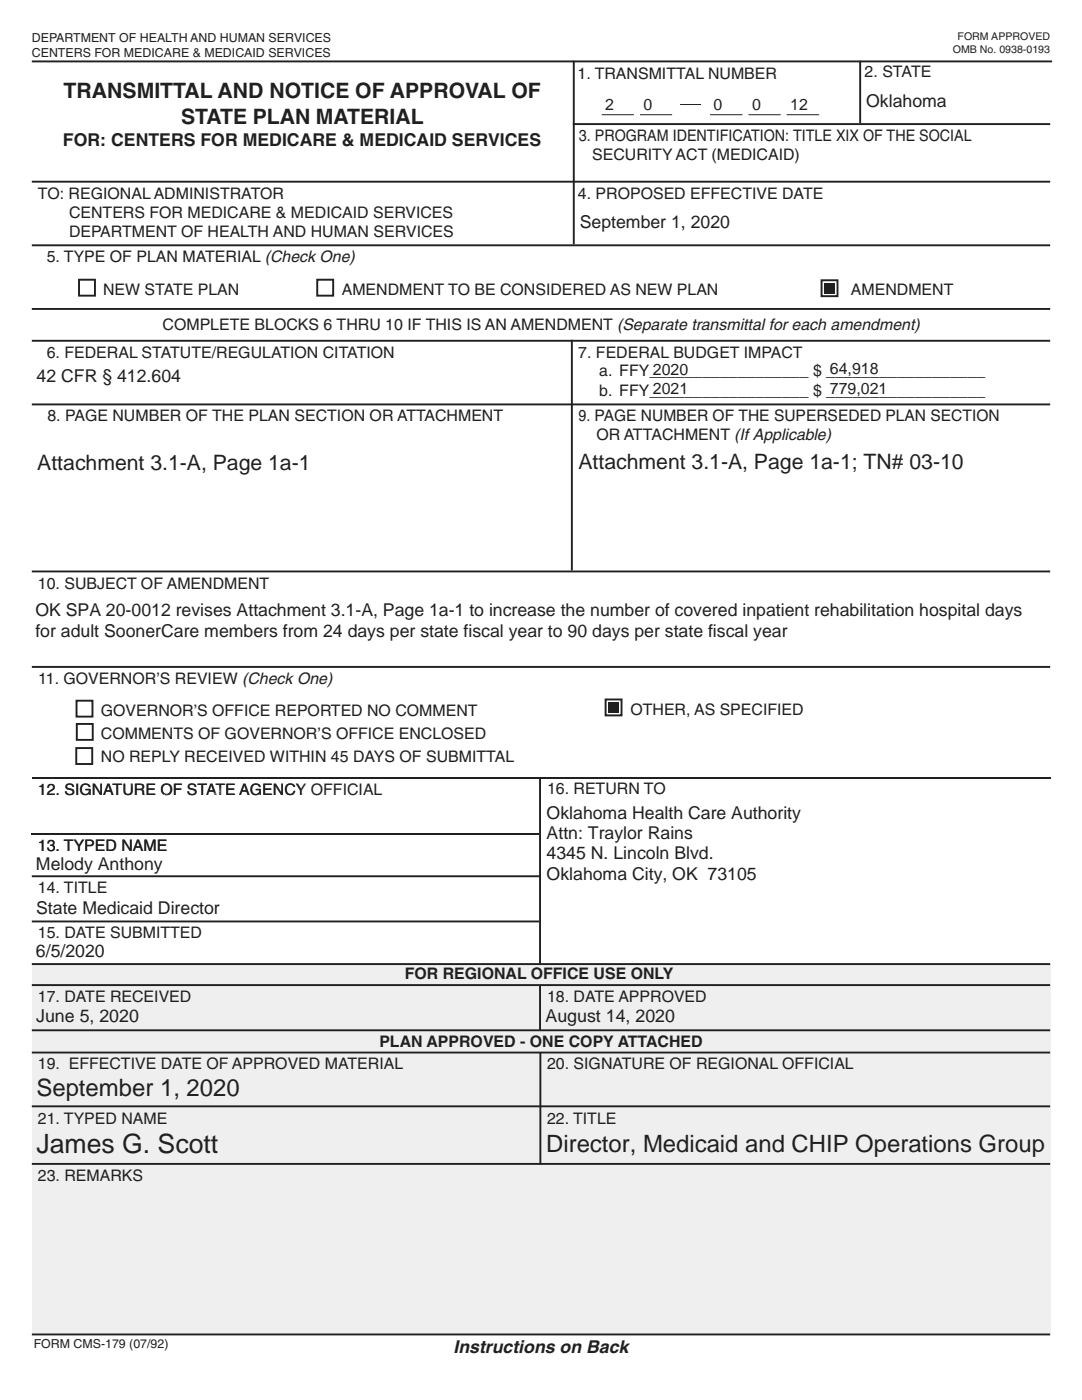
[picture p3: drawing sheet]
<svg xmlns="http://www.w3.org/2000/svg" width="216mm" height="279mm" viewBox="0 0 216 279" stroke-linecap="round" stroke-linejoin="round" font-family="sans-serif">
<defs><g id="words">
<text font-size="5.3" fill="#231f20" x="7.3" y="230.1">James G. Scott</text>
<g font-size="4.8" fill="#231f20">
<text x="7.3" y="218.8">September 1, 2020</text>
<text x="109" y="229.9">Director, Medicaid and CHIP Operations Group</text>
</g>
<g font-size="4.2" fill="#231f20">
<text x="12.7" y="19.6">TRANSMITTAL AND NOTICE OF APPROVAL OF</text>
<text x="36.1" y="24.7">STATE PLAN MATERIAL</text>
<text x="7.4" y="93.8">Attachment 3.1-A, Page 1a-1</text>
<text x="115.4" y="93.7">Attachment 3.1-A, Page 1a-1; TN# 03-10</text>
</g>
<text font-size="3.6" fill="#231f20" x="90.5" y="270">Instructions on Back</text>
<g font-size="3.5" fill="#231f20">
<text x="172.8" y="21.4">Oklahoma</text>
<text x="12.6" y="29.2">FOR: CENTERS FOR MEDICARE &amp; MEDICAID SERVICES</text>
<text x="115.7" y="45.6">September 1, 2020</text>
<text x="7.3" y="76.2">42 CFR § 412.604</text>
<text x="7.1" y="123">OK SPA 20-0012 revises Attachment 3.1-A, Page 1a-1 to increase the number of covered inpatient rehabilitation hospital days</text>
<text x="7.1" y="127.1">for adult SoonerCare members from 24 days per state fiscal year to 90 days per state fiscal year</text>
<text x="109.1" y="163.4">Oklahoma Health Care Authority</text>
<text x="109.1" y="167.4">Attn: Traylor Rains</text>
<text x="7.2" y="173.5">Melody Anthony</text>
<text x="109.1" y="171.5">4345 N. Lincoln Blvd.</text>
<text x="109.1" y="175.6">Oklahoma City, OK 73105</text>
<text x="7.2" y="182.3">State Medicaid Director</text>
<text x="7.2" y="191">6/5/2020</text>
<text x="7.2" y="204">June 5, 2020</text>
<text x="108.9" y="204">August 14, 2020</text>
</g>
<g font-size="3.2" fill="#231f20">
<text x="115.3" y="15.7">1. TRANSMITTAL NUMBER</text>
<text x="172.5" y="15.4">2. STATE</text>
<text x="120.8" y="22">2</text>
<text x="128.4" y="22">0</text>
<text x="142.4" y="22">0</text>
<text x="150.1" y="22">0</text>
<text x="157.7" y="22">12</text>
<text x="115.5" y="28.1">3. PROGRAM IDENTIFICATION: TITLE XIX OF THE SOCIAL</text>
<text x="118.2" y="31.9">SECURITY ACT (MEDICAID)</text>
<text x="7.6" y="39.6">TO: REGIONAL ADMINISTRATOR</text>
<text x="115.3" y="39.7">4. PROPOSED EFFECTIVE DATE</text>
<text x="13.8" y="43.4">CENTERS FOR MEDICARE &amp; MEDICAID SERVICES</text>
<text x="13.8" y="47.2">DEPARTMENT OF HEALTH AND HUMAN SERVICES</text>
<text x="9.3" y="52.3">5. TYPE OF PLAN MATERIAL (Check One)</text>
<text x="20.6" y="58.8">NEW STATE PLAN</text>
<text x="68.2" y="58.8">AMENDMENT TO BE CONSIDERED AS NEW PLAN</text>
<text x="169.8" y="58.8">AMENDMENT</text>
<text x="32.4" y="65.8">COMPLETE BLOCKS 6 THRU 10 IF THIS IS AN AMENDMENT (Separate transmittal for each amendment)</text>
<text x="9.3" y="71.4">6. FEDERAL STATUTE/REGULATION CITATION</text>
<text x="115.4" y="71.4">7. FEDERAL BUDGET IMPACT</text>
<text x="119.6" y="75.1">a. FFY__________________ $ __________________</text>
<text x="130.3" y="74.8">2020</text>
<text x="165.6" y="74.5">64,918</text>
<text x="119.6" y="79.1">b. FFY__________________ $ __________________</text>
<text x="130.3" y="78.6">2021</text>
<text x="165.6" y="78.6">779,021</text>
<text x="9.5" y="84.1">8. PAGE NUMBER OF THE PLAN SECTION OR ATTACHMENT</text>
<text x="115.4" y="84.1">9. PAGE NUMBER OF THE SUPERSEDED PLAN SECTION</text>
<text x="119" y="87.9">OR ATTACHMENT (If Applicable)</text>
<text x="7.6" y="117.5">10. SUBJECT OF AMENDMENT</text>
<text x="7.6" y="136.5">11. GOVERNOR’S REVIEW (Check One)</text>
<text x="20.1" y="142.9">GOVERNOR’S OFFICE REPORTED NO COMMENT</text>
<text x="125.8" y="142.6">OTHER, AS SPECIFIED</text>
<text x="20.1" y="147.5">COMMENTS OF GOVERNOR’S OFFICE ENCLOSED</text>
<text x="20.1" y="152.1">NO REPLY RECEIVED WITHIN 45 DAYS OF SUBMITTAL</text>
<text x="7.6" y="158.7">12. SIGNATURE OF STATE AGENCY OFFICIAL</text>
<text x="7.6" y="158.7">12. SIGNATURE OF STATE AGENCY</text>
<text x="109.2" y="158.4">16. RETURN TO</text>
<text x="7.6" y="169.8">13. TYPED NAME</text>
<text x="7.6" y="178.3">14. TITLE</text>
<text x="7.6" y="187.3">15. DATE SUBMITTED</text>
<text x="80.8" y="195.5">FOR REGIONAL OFFICE USE ONLY</text>
<text x="7.6" y="200">17. DATE RECEIVED</text>
<text x="109.2" y="200">18. DATE APPROVED</text>
<text x="75.7" y="208.9">PLAN APPROVED - ONE COPY ATTACHED</text>
<text x="7.6" y="213.4">19. EFFECTIVE DATE OF APPROVED MATERIAL</text>
<text x="109.2" y="213.4">20. SIGNATURE OF REGIONAL OFFICIAL</text>
<text x="7.6" y="224.2">21. TYPED NAME</text>
<text x="109.2" y="224.2">22. TITLE</text>
<text x="7.6" y="235.6">23. REMARKS</text>
</g>
<g font-size="2.5" fill="#231f20">
<text x="6.3" y="8.3">DEPARTMENT OF HEALTH AND HUMAN SERVICES</text>
<text x="6.3" y="11.3">CENTERS FOR MEDICARE &amp; MEDICAID SERVICES</text>
<text x="6.7" y="269">FORM CMS-179 (07/92)</text>
</g>
<g font-size="2.1" fill="#231f20">
<text x="190.1" y="10.6">OMB No. 0938-0193</text>
<text x="191.1" y="8.1">FORM APPROVED</text>
</g>
</g></defs>
<path d="M15.8 55.8h3.1v3.2h-3.1zM63.3 55.8h3.2v3.2h-3.2zM163.9 55.9h3.2v3.2h-3.2zM6.3 61.7h203.3M6.3 133.1h203.3M120.8 139.6h3.2v3.2h-3.2z" fill="none" stroke="#231f20" stroke-width=".38"/>
<path d="M15 149.1l.4 .2v3h2.8v-2.8h-3v-.2h.2h-.2v-.2h3.4v3.6h-3.6z" fill="#231f20"/>
<path d="M6.3 12.3h203.6M114.5 12.1v36.7M171.6 12.1v12.5M6.3 36.3h203.3M114.3 24.8h95.3M6.3 49h203.3M6.3 68h203.3M114.1 67.8v46.1M6.3 80.7h203.3M6.3 114h203.3M15.3 139.8h3.2v3.2h-3.2zM15.3 144.5h3.2v3.2h-3.2z" fill="none" stroke="#231f20" stroke-width=".38"/>
<path d="M120.1 22.9h6.4M127.7 22.9h6.4M135.7 20.9h4.2M141.7 22.9h6.4M149.4 22.9h6.4M157 22.9h6.4" fill="none" stroke="#231f20" stroke-width=".2"/>
<path d="M6.3 192.3h203.3v74h-203.3z" fill="#eeeff0"/>
<g fill="none" stroke="#231f20" stroke-width=".38">
<path d="M6.3 155.3h203.3M107.8 155.3v37M6.3 174.9h101.5M6.3 166.4h101.3M6.3 196.6h203.3M6.3 192.4h203.3M6.3 183.9h101.3M107.8 196.6v8.9M6.3 210.1h203.3M6.3 205.6h203.3M107.8 210v22.4M6.3 232.3h203.3"/>
<path d="M6.3 220.8h203.3M6.3 266.3h203.3"/>
</g>
<g fill="#231f20">
<path d="M164.5 56.5h2.1v2.1h-2.1z"/>
<path d="M121.4 140.1h2.1v2.2h-2.1z"/>
</g>
<use href="#words"/>
</svg>
